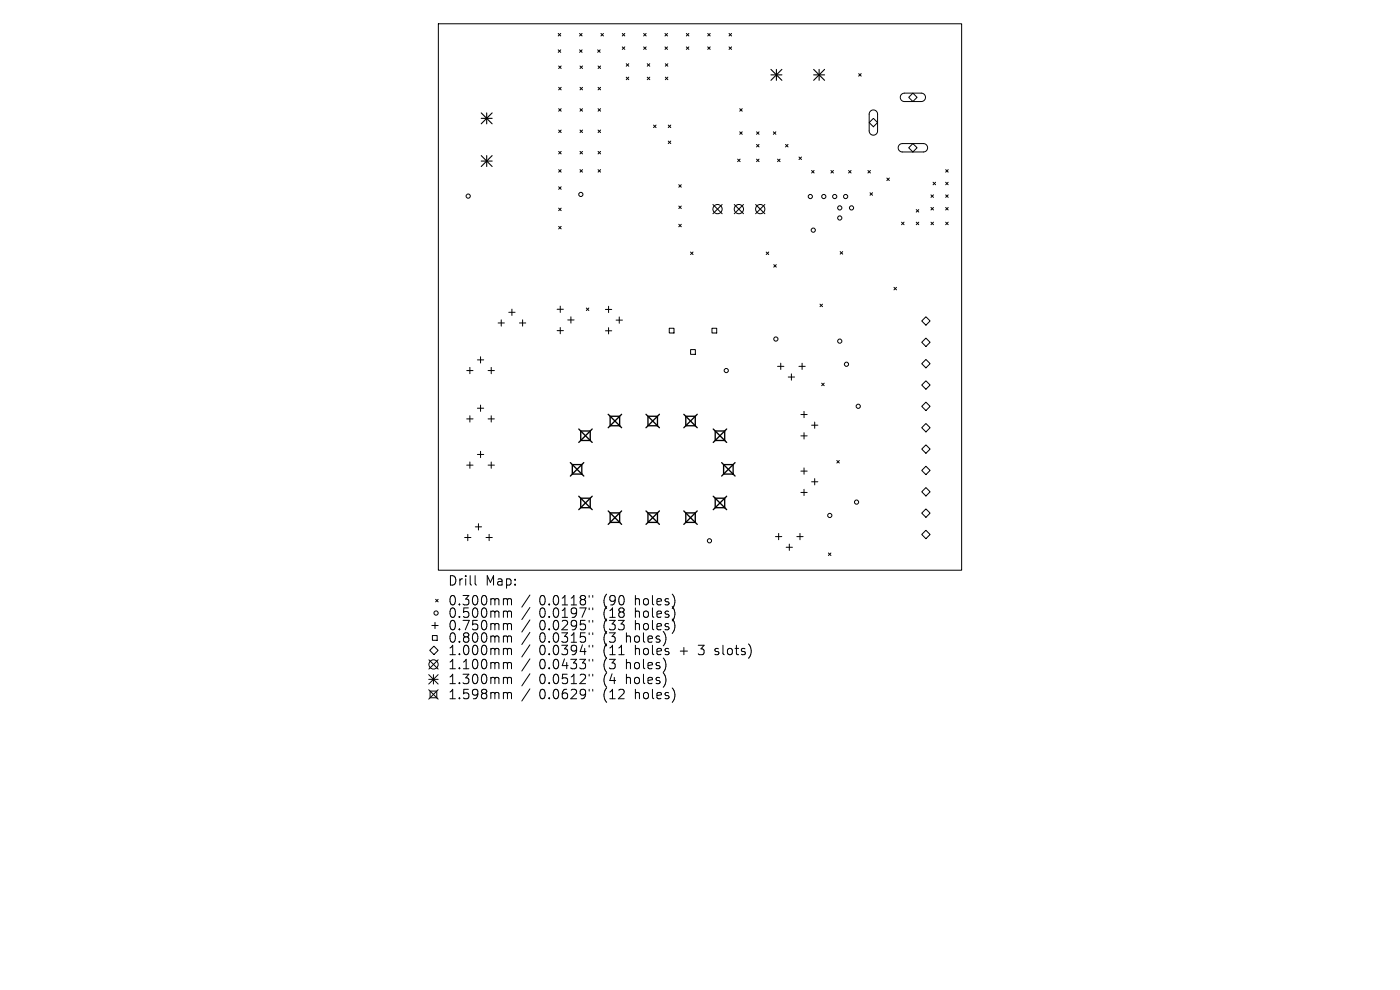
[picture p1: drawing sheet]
<svg xmlns="http://www.w3.org/2000/svg" width="297mm" height="210mm" viewBox="0 0 297 210" stroke-linecap="round" stroke-linejoin="round" font-family="sans-serif">
<defs><g id="words">
<g font-size="2.8">
<text x="95" y="124.5">Drill</text>
<text x="103" y="124.5">Map:</text>
<text x="95" y="128.7">0.300mm</text>
<text x="95" y="131.3">0.500mm</text>
<text x="114.4" y="128.7">0.0118&quot;</text>
<text x="114.4" y="131.3">0.0197&quot;</text>
<text x="128.1" y="128.7">(90</text>
<text x="128.1" y="131.3">(18</text>
<text x="135" y="128.7">holes)</text>
<text x="135" y="131.3">holes)</text>
<text x="95" y="134">0.750mm</text>
<text x="95" y="136.6">0.800mm</text>
<text x="114.4" y="134">0.0295&quot;</text>
<text x="114.4" y="136.6">0.0315&quot;</text>
<text x="128.1" y="134">(33</text>
<text x="128.1" y="136.6">(3</text>
<text x="133.1" y="136.6">holes)</text>
<text x="135" y="134">holes)</text>
<text x="95" y="139.3">1.000mm</text>
<text x="95" y="142.2">1.100mm</text>
<text x="114.4" y="139.3">0.0394&quot;</text>
<text x="114.4" y="142.2">0.0433&quot;</text>
<text x="128.1" y="139.3">(11</text>
<text x="128.1" y="142.2">(3</text>
<text x="133.1" y="142.2">holes)</text>
<text x="135" y="139.3">holes</text>
<text x="144.7" y="139.3">+</text>
<text x="148.9" y="139.3">3</text>
<text x="152.5" y="139.3">slots)</text>
<text x="95" y="145.4">1.300mm</text>
<text x="95" y="148.6">1.598mm</text>
<text x="114.4" y="145.4">0.0512&quot;</text>
<text x="114.4" y="148.6">0.0629&quot;</text>
<text x="128.1" y="145.4">(4</text>
<text x="128.1" y="148.6">(12</text>
<text x="133.1" y="145.4">holes)</text>
<text x="135" y="148.6">holes)</text>
</g>
</g></defs>
<g fill="none" stroke="#000" stroke-width=".21">
<path d="M93 5h111v116h-111zM118.4 7.1l.6 .5M118.4 10.6l.6 .5M118.5 14l.5 .5M118.5 18.5l.5 .6M119 7.1l-.6 .5M119 10.6l-.6 .5M119 14l-.5 .5M119 18.5l-.5 .6M123 7.1l.5 .5M123 10.6l.5 .5M123 18.5l.6 .6"/>
<path d="M123 14l.6 .5M123.5 7.1l-.5 .5M123.5 10.6l-.5 .5M123.6 14l-.6 .5M123.6 18.5l-.6 .6M126.8 10.6l.5 .5M126.9 14l.5 .5M126.9 18.5l.5 .6M127.3 10.6l-.5 .5M127.4 14l-.5 .5M127.4 18.5l-.5 .6M127.5 7.1l.5 .5"/>
<path d="M128 7.1l-.5 .5M132 7.1l.5 .5M132 9.9l.5 .6M132.5 7.1l-.5 .5M132.5 9.9l-.5 .6M132.9 13.5l.5 .6M132.9 16.4l.5 .5M133.4 13.5l-.5 .6M133.4 16.4l-.5 .5M136.5 7.1l.6 .5M136.5 9.9l.6 .6M137.1 7.1l-.6 .5"/>
<path d="M137.1 9.9l-.6 .6M137.3 13.5l.5 .6M137.3 16.4l.5 .5M137.8 13.5l-.5 .6M137.8 16.4l-.5 .5M141.1 7.1l.5 .5M141.1 9.9l.5 .6M141.1 13.5l.6 .6M141.1 16.4l.6 .5M141.6 7.1l-.5 .5M141.6 9.9l-.5 .6M141.7 13.5l-.6 .6"/>
<path d="M141.7 16.4l-.6 .5M145.6 7.1l.5 .5M145.6 9.9l.5 .6M146.1 7.1l-.5 .5M146.1 9.9l-.5 .6M150.1 7.1l.6 .5M150.1 9.9l.6 .6M150.7 7.1l-.6 .5M150.7 9.9l-.6 .6M154.7 7.1l.5 .5M154.7 9.9l.5 .6M155.2 7.1l-.5 .5"/>
<path d="M155.2 9.9l-.5 .6M182.2 15.6l.5 .6M182.7 15.6l-.5 .6M193.7 19.8l.9 .8-.9 .9-.9-.9zM118.5 23.1l.5 .5M118.5 27.6l.5 .5M118.5 32.1l.5 .6M118.5 36l.5 .5M118.5 39.6l.5 .6M119 23.1l-.5 .5M119 27.6l-.5 .5M119 32.1l-.5 .6"/>
<path d="M119 36l-.5 .5M119 39.6l-.5 .6M123 27.6l.6 .5M123 23.1l.6 .5M123 32.1l.6 .6M123 36l.6 .5M123.6 23.1l-.6 .5M123.6 27.6l-.6 .5M123.6 32.1l-.6 .6M123.6 36l-.6 .5M126.9 36l.5 .5M126.9 23.1l.5 .5"/>
<path d="M126.9 27.6l.5 .5M126.9 32.1l.5 .6M127.4 27.6l-.5 .5M127.4 23.1l-.5 .5M127.4 32.1l-.5 .6M127.4 36l-.5 .5M138.6 26.5l.6 .6M139.2 26.5l-.6 .6M141.8 26.5l.5 .6M141.8 29.9l.5 .6M142.3 26.5l-.5 .6M142.3 29.9l-.5 .6"/>
<path d="M144 39.2l.5 .5M144.5 39.2l-.5 .5M156.5 33.8l.5 .5M156.9 23.1l.6 .5M156.9 28l.6 .5M157 33.8l-.5 .5M157.5 23.1l-.6 .5M157.5 28l-.6 .5M160.5 28l.5 .5M160.5 30.6l.5 .6M160.5 33.8l.5 .5M161 28l-.5 .5"/>
<path d="M161 30.6l-.5 .6M161 33.8l-.5 .5M164.1 28l.5 .5M164.6 28l-.5 .5M165 33.8l.5 .5M165.5 33.8l-.5 .5M166.6 30.6l.6 .6M167.2 30.6l-.6 .6M169.5 33.3l.5 .5M170 33.3l-.5 .5M172.2 36.2l.5 .5M172.7 36.2l-.5 .5"/>
<path d="M176.3 36.2l.5 .5M176.8 36.2l-.5 .5M180 36.2l.6 .5M180.6 36.2l-.6 .5M184.1 36.2l.6 .5M184.4 26l.9-.9 .9 .9-.9 .9zM184.7 23.6a.89 .89 0 0 1 .9-.2 .89 .89 0 0 1 .6 .8v3.6a.89 .89 0 0 1-.9 .9 .89 .89 0 0 1-.9-.9v-3.7zM184.7 36.2l-.6 .5M188.1 37.8l.6 .5M188.7 37.8l-.6 .5M190.8 30.7l.6-.2h4.5a.89 .89 0 0 1 .9 .8 .89 .89 0 0 1-.9 .9h-4.5a.89 .89 0 0 1-.8-.5 .89 .89 0 0 1 .2-1zM191.2 20l.6-.2h3.6a.89 .89 0 0 1 .9 .8 .89 .89 0 0 1-.9 .9h-3.5a.89 .89 0 0 1-.8-.5 .89 .89 0 0 1 .1-1z"/>
<path d="M192.8 31.3l.9-.8 .9 .8-.9 .9zM197.9 38.7l.6 .5M198.5 38.7l-.6 .5M200.6 36l.6 .5M200.6 38.7l.6 .5M201.2 36l-.6 .5M201.2 38.7l-.6 .5M118.5 44.2l.5 .5M118.5 48l.5 .6M119 44.2l-.5 .5M119 48l-.5 .6M144 43.7l.5 .5"/>
<path d="M144 47.6l.5 .5M144.5 43.7l-.5 .5M144.5 47.6l-.5 .5M146.5 53.5l.5 .5M147 53.5l-.5 .5M151.2 43.4l2 1.9M153.2 43.4l-2 1.9M155.8 43.4l1.9 1.9M157.7 43.4l-1.9 1.9M160.3 43.4l2 1.9M162.3 43.4l-2 1.9M162.5 53.5l.6 .5"/>
<path d="M163.1 53.5l-.6 .5M164.1 56.1l.6 .6M164.7 56.1l-.6 .6M178.2 53.4l.6 .5M178.8 53.4l-.6 .5M184.6 40.9l.5 .5M185.1 40.9l-.5 .5M191.3 47.1l.5 .6M191.8 47.1l-.5 .6M194.4 44.5l.5 .5M194.4 47.1l.5 .6M194.9 44.5l-.5 .5"/>
<path d="M194.9 47.1l-.5 .6M197.5 41.3l.5 .6M197.5 44l.5 .5M197.5 47.1l.5 .6M198 41.3l-.5 .6M198 44l-.5 .5M198 47.1l-.5 .6M200.6 47.1l.6 .6M200.6 41.3l.6 .6M200.6 44l.6 .5M201.2 44l-.6 .5M201.2 41.3l-.6 .6"/>
<path d="M201.2 47.1l-.6 .6M99 78.6h1.4M99.7 77.9v1.4M101.3 76.3h1.3M101.9 75.7v1.3M103.5 78.6h1.4M104.2 77.9v1.4M105.7 68.5h1.3M106.3 67.8v1.4M107.9 66.2h1.4M108.6 65.6v1.3M110.2 68.5h1.3"/>
<path d="M110.9 67.8v1.4M118.2 65.6h1.3M118.2 70.1h1.3M118.9 64.9v1.4M118.9 69.5v1.3M120.4 67.9h1.4M121.1 67.2v1.3M124.4 65.3l.5 .6M124.9 65.3l-.5 .6M128.4 65.6h1.4M128.4 70.2h1.4M129.1 65v1.3"/>
<path d="M129.1 69.5v1.3M130.7 67.9h1.3M131.4 67.2v1.4M142 69.6h1v1h-1zM146.5 74.2h1v1h-1zM151 69.6h1v1h-1zM165 77.7h1.3M165.6 77v1.4M167.2 80h1.4M167.9 79.3v1.3M169.5 77.7h1.3M170.2 77v1.4"/>
<path d="M174 64.5l.5 .6M174.5 64.5l-.5 .6M189.7 61l.5 .5M190.2 61l-.5 .5M195.5 68.1l.9-.9 .9 .9-.9 .9zM195.5 72.6l.9-.9 .9 .9-.9 .9zM195.5 77.1l.9-.8 .9 .8-.9 .9zM99 88.9h1.4M99 98.7h1.4M99.7 88.2v1.3M99.7 98v1.3M101.3 86.6h1.3"/>
<path d="M101.3 96.4h1.3M101.9 85.9v1.4M101.9 95.7v1.4M103.5 88.9h1.4M103.5 98.7h1.4M104.2 88.2v1.3M104.2 98v1.3M169.9 87.9h1.3M169.9 92.5h1.3M169.9 99.9h1.3M170.6 87.3v1.3M170.6 91.8v1.3"/>
<path d="M170.6 99.3v1.3M172.2 90.2h1.3M172.8 89.5v1.4M174.3 81.3l.5 .5M174.8 81.3l-.5 .5M177.5 97.7l.6 .5M178.1 97.7l-.6 .5M195.5 81.7l.9-.9 .9 .9-.9 .9zM195.5 86.2l.9-.9 .9 .9-.9 .9zM195.5 90.7l.9-.9 .9 .9-.9 .9zM195.5 95.3l.9-.9 .9 .9-.9 .9zM195.5 99.8l.9-.9 .9 .9-.9 .9z"/>
<path d="M98.6 114h1.3M99.2 113.4v1.3M100.8 111.8h1.4M101.5 111.1v1.3M103.1 114h1.3M103.8 113.4v1.3M164.5 113.8h1.4M165.2 113.2v1.3M166.8 116.1h1.3M167.4 115.4v1.4M169 113.8h1.4M169.7 113.2v1.3"/>
<path d="M169.9 104.5h1.3M170.6 103.8v1.3M172.2 102.2h1.3M172.8 101.5v1.4M175.7 117.3l.6 .5M176.3 117.3l-.6 .5M195.5 104.3l.9-.9 .9 .9-.9 .9zM195.5 108.9l.9-.9 .9 .9-.9 .8zM195.5 113.4l.9-.9 .9 .9-.9 .9zM91 140l2 1.9M91.6 132.7h1.4M91.7 134.8h1v1h-1z"/>
<path d="M92.1 137.1l.9 .9-.9 .9-.9-.9zM92.3 132v1.4M92.4 127.1l.6 .6M93 127.1l-.6 .6M93 140l-2 1.9M100.8 122.1v1.7l.3 .3M107.1 127h.3l.3 .3M107.1 129.6h.3l.3 .3M107.1 132.3h.3l.3 .3M107.1 134.9l.5 .1 .1 .2M107.1 137.5h.3l.3 .3M107.7 127.3l.2-.3 .5 .1 .1 1.2"/>
<path d="M107.7 127.3v1M107.7 129.9v1.1M107.7 132.6v1M107.7 135.2v1M107.7 137.8v1.1M107.7 129.9l.2-.3 .5 .1 .1 1.3M107.7 132.6l.2-.3 .5 .1 .1 1.2M107.7 135.2l.2-.3 .5 .1 .1 1.2M107.7 137.8l.2-.3 .5 .1 .1 1.3M112.4 126.2l-1.7 2.6M112.4 128.9l-1.7 2.5M112.4 131.5l-1.7 2.6"/>
<path d="M112.4 134.1l-1.7 2.6M112.4 136.8l-1.7 2.6M112.4 139.8l-1.7 2.5M125 126.3v.4M125 129v.3M125 131.6v.4M125 134.2v.4M125 136.9v.4M125 139.9v.3M125.7 126.3v.4M125.7 129v.3M125.7 131.6v.4"/>
<path d="M125.7 134.2v.4M125.7 136.9v.4M125.7 139.9v.3M151.7 138.8l.1 .1M151.7 137.6v.5M91 143.1l2 2M91 144.1h2M91 146.3l2 2M91.2 146.6h1.5v1.4h-1.5zM92 143.1v2M93 143.1l-2 2M93 146.3l-2 2"/>
<path d="M107.1 140.5l.5 .1 .1 .2M107.1 143.7h.3l.3 .3M107.1 146.9l.5 .1 .1 .2M107.7 140.8v1.1M107.7 144v1M107.7 147.2v1M107.7 140.8l.2-.3 .5 .1 .1 1.3M107.7 144l.2-.3 .5 .1 .1 1.2M107.7 147.2l.2-.3 .5 .1 .1 1.2M112.4 142.9l-1.7 2.6M112.4 146.1l-1.7 2.6M125 143v.4"/>
<path d="M125 146.2v.4M125.7 143v.4M125.7 146.2v.4"/>
<circle cx="99.3" cy="41.6" r=".45"/>
<circle cx="123.2" cy="41.2" r=".45"/>
<circle cx="152.2" cy="44.4" r=".98"/>
<circle cx="156.7" cy="44.4" r=".98"/>
<circle cx="161.3" cy="44.4" r=".98"/>
<circle cx="171.9" cy="41.7" r=".45"/>
<circle cx="172.5" cy="48.8" r=".45"/>
<circle cx="174.8" cy="41.7" r=".45"/>
<circle cx="177.1" cy="41.7" r=".45"/>
<circle cx="178.1" cy="46.2" r=".45"/>
<circle cx="178.1" cy="44.1" r=".45"/>
<circle cx="179.4" cy="41.7" r=".45"/>
<circle cx="180.6" cy="44.1" r=".45"/>
<circle cx="154.1" cy="78.6" r=".45"/>
<circle cx="164.6" cy="71.9" r=".45"/>
<circle cx="178.1" cy="72.4" r=".45"/>
<circle cx="179.6" cy="77.3" r=".45"/>
<circle cx="182.1" cy="86.2" r=".45"/>
<circle cx="150.5" cy="114.7" r=".45"/>
<circle cx="176" cy="109.3" r=".45"/>
<circle cx="181.7" cy="106.5" r=".45"/>
<circle cx="92.5" cy="130" r=".45"/>
<circle cx="92" cy="140.9" r=".98"/>
</g>
<g fill="none" stroke="#000" stroke-width=".23">
<path d="M163.6 14.7l2.3 2.3M163.6 15.9h2.3M164.7 14.7v2.3M165.9 14.7l-2.3 2.3M172.6 15.9h2.3M172.6 14.7l2.3 2.3M173.8 14.7v2.3M174.9 14.7l-2.3 2.3M102.1 23.9l2.3 2.4M102.1 25.1h2.3M102.1 33l2.3 2.3M102.1 34.2h2.3"/>
<path d="M103.2 23.9v2.4M103.2 33v2.3M104.4 23.9l-2.3 2.4M104.4 33l-2.3 2.3"/>
</g>
<g fill="none" stroke="#000" stroke-width=".28">
<path d="M121 98.1l2.8 2.9M121.4 98.6h2v2h-2zM122.8 91l2.8 2.9M123.2 91.4h2v2h-2zM123.8 98.1l-2.8 2.9M125.6 91l-2.8 2.9M129 87.9l2.9 2.8M129.4 88.3h2.1v2h-2.1zM131.9 87.9l-2.9 2.8M137 87.9l2.9 2.8M137.5 88.3h2v2h-2zM139.9 87.9l-2.9 2.8"/>
<path d="M145.1 87.9l2.8 2.8M145.5 88.3h2v2h-2zM147.9 87.9l-2.8 2.8M151.3 91l2.9 2.9M151.7 91.4h2v2h-2zM153.1 98.1l2.8 2.9M153.5 98.6h2v2h-2zM154.2 91l-2.9 2.9M155.9 98.1l-2.8 2.9M122.8 105.3l2.8 2.8M123.2 105.7h2v2h-2zM125.6 105.3l-2.8 2.8"/>
<path d="M129 108.4l2.9 2.8M129.4 108.8h2.1v2h-2.1zM131.9 108.4l-2.9 2.8M137 108.4l2.9 2.8M137.5 108.8h2v2h-2zM139.9 108.4l-2.9 2.8M145.1 108.4l2.8 2.8M145.5 108.8h2v2h-2zM147.9 108.4l-2.8 2.8M151.3 105.3l2.9 2.8M151.7 105.7h2v2h-2zM154.2 105.3l-2.9 2.8"/>
</g>
<use href="#words"/>
</svg>
